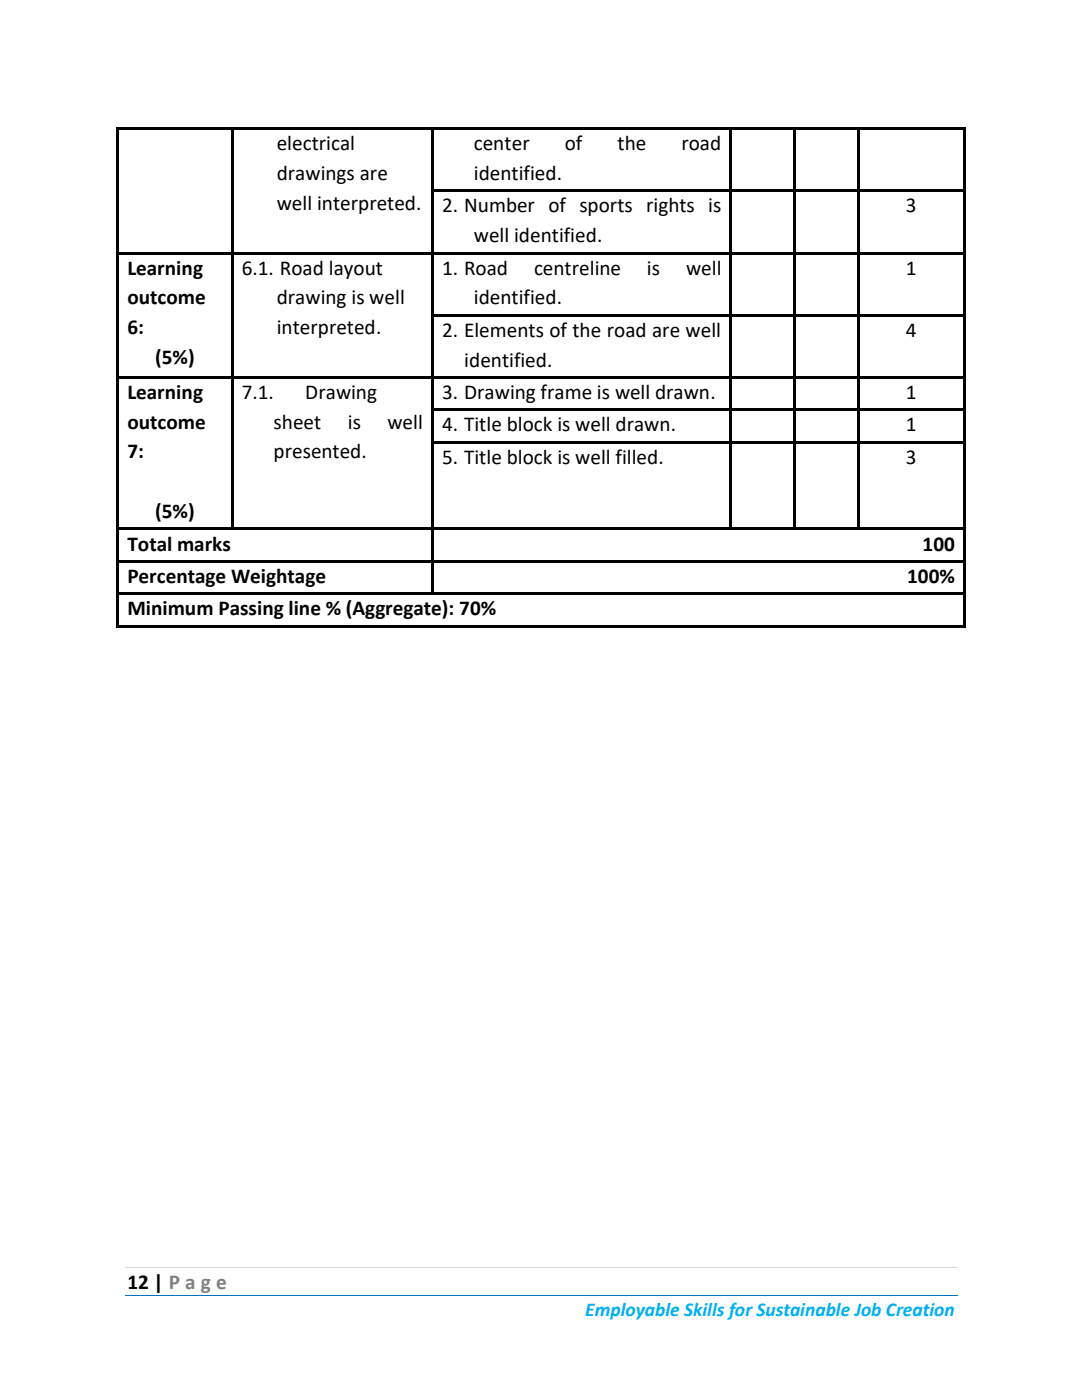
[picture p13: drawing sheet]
<svg xmlns="http://www.w3.org/2000/svg" width="216mm" height="279mm" viewBox="0 0 216 279" stroke-linecap="round" stroke-linejoin="round" font-family="sans-serif">
<defs><g id="words">
<g font-size="4.2">
<text x="55.2" y="30">electrical</text>
<text x="94.5" y="30">center</text>
<text x="112.7" y="30">of</text>
<text x="123.2" y="30">the</text>
<text x="136" y="30">road</text>
<text x="55.2" y="35.9">drawings are</text>
<text x="94.5" y="35.9">identified.</text>
<text x="55.2" y="41.8">well interpreted.</text>
<text x="88.2" y="42.4">2. Number of sports rights is</text>
<text x="180.8" y="42.4">3</text>
<text x="94.5" y="48.3">well identified.</text>
<text x="25.4" y="54.8">Learning</text>
<text x="48.2" y="54.8">6.1. Road layout</text>
<text x="88.2" y="54.8">1. Road</text>
<text x="106.6" y="54.8">centreline</text>
<text x="129.1" y="54.8">is</text>
<text x="136.9" y="54.8">well</text>
<text x="180.8" y="54.8">1</text>
<text x="25.4" y="60.7">outcome</text>
<text x="55.2" y="60.7">drawing is well</text>
<text x="94.5" y="60.7">identified.</text>
<text x="25.4" y="66.7">6:</text>
<text x="55.2" y="66.7">interpreted.</text>
<text x="88.2" y="67.2">2. Elements of the road are well</text>
<text x="180.8" y="67.2">4</text>
<text x="31" y="72.6">(5%)</text>
<text x="92.6" y="73.2">identified.</text>
<text x="25.4" y="79.6">Learning</text>
<text x="48.2" y="79.6">7.1.</text>
<text x="60.9" y="79.6">Drawing</text>
<text x="88.2" y="79.6">3. Drawing frame is well drawn.</text>
<text x="180.8" y="79.6">1</text>
<text x="25.4" y="85.6">outcome</text>
<text x="54.6" y="85.6">sheet</text>
<text x="69.4" y="85.6">is</text>
<text x="77.3" y="85.6">well</text>
<text x="88.2" y="86.1">4. Title block is well drawn.</text>
<text x="180.8" y="86.1">1</text>
<text x="25.4" y="91.5">7:</text>
<text x="54.6" y="91.5">presented.</text>
<text x="88.2" y="92.6">5. Title block is well filled.</text>
<text x="180.8" y="92.6">3</text>
<text x="31" y="103.4">(5%)</text>
<text x="25.4" y="109.9">Total marks</text>
<text x="184.1" y="109.9">100</text>
<text x="25.4" y="116.3">Percentage Weightage</text>
<text x="181" y="116.3">100%</text>
<text x="25.4" y="122.8">Minimum Passing line % (Aggregate): 70%</text>
<text x="25.4" y="257.3">12 | P a g e</text>
</g>
<text font-size="3.9" fill="#00b0f0" x="116.8" y="262.7">Employable Skills for Sustainable Job Creation</text>
</g></defs>
<path d="M24.9 252.9h166.1" fill="none" stroke="#d9d9d9" stroke-width=".2"/>
<path d="M24.9 258.6h166.1" fill="none" stroke="#0070c0" stroke-width=".2"/>
<g fill="#000">
<path d="M23.2 25.4h.6v.6h-.6z" fill-rule="evenodd"/>
<path d="M23.2 25.4h.6v.5h-.6z" fill-rule="evenodd"/>
<path d="M23.2 25.9h.6v11.9h-.6z" fill-rule="evenodd"/>
<path d="M23.2 37.8h.6v.6h-.6z" fill-rule="evenodd"/>
<path d="M23.8 25.4h22.3v.5h-22.3z" fill-rule="evenodd"/>
<path d="M46.1 25.9l.5 .1z" fill-rule="evenodd"/>
<path d="M46.1 25.4h.5v.5h-.5z" fill-rule="evenodd"/>
<path d="M46.1 25.9h.5v11.9h-.5z" fill-rule="evenodd"/>
<path d="M46.1 37.8h.5v.6h-.5z" fill-rule="evenodd"/>
<path d="M46.6 25.4h39.4v.5h-39.4z" fill-rule="evenodd"/>
<path d="M86 25.9l.5 .1z" fill-rule="evenodd"/>
<path d="M86 25.4h.5v.5h-.5z" fill-rule="evenodd"/>
<path d="M86 25.9h.5v11.9h-.5z" fill-rule="evenodd"/>
<path d="M86 37.8h.5v.6h-.5z" fill-rule="evenodd"/>
<path d="M86.5 25.4h59.1v.5h-59.1z" fill-rule="evenodd"/>
<path d="M86.5 37.8h59.1v.5h-59.1z" fill-rule="evenodd"/>
<path d="M145.6 25.9l.5 .1z" fill-rule="evenodd"/>
<path d="M145.6 25.4h.5v.5h-.5z" fill-rule="evenodd"/>
<path d="M145.6 25.9h.5v11.9h-.5z" fill-rule="evenodd"/>
<path d="M145.6 37.8h.5v.6h-.5z" fill-rule="evenodd"/>
<path d="M146.1 25.4h12.1v.5h-12.1z" fill-rule="evenodd"/>
<path d="M146.1 37.8h12.1v.5h-12.1z" fill-rule="evenodd"/>
<path d="M158.2 25.9l.5 .1z" fill-rule="evenodd"/>
<path d="M158.2 25.4h.5v.5h-.5z" fill-rule="evenodd"/>
<path d="M158.2 25.9h.5v11.9h-.5z" fill-rule="evenodd"/>
<path d="M158.2 37.8h.5v.6h-.5z" fill-rule="evenodd"/>
<path d="M158.7 25.4h12.3v.5h-12.3z" fill-rule="evenodd"/>
<path d="M158.7 37.8h12.3v.5h-12.3z" fill-rule="evenodd"/>
<path d="M171 25.9l.5 .1z" fill-rule="evenodd"/>
<path d="M171 25.4h.5v.5h-.5z" fill-rule="evenodd"/>
<path d="M171 25.9h.5v11.9h-.5z" fill-rule="evenodd"/>
<path d="M171 37.8h.5v.6h-.5z" fill-rule="evenodd"/>
<path d="M171.5 25.4h20.7v.5h-20.7z" fill-rule="evenodd"/>
<path d="M171.5 37.8h20.7v.5h-20.7z" fill-rule="evenodd"/>
<path d="M192.2 25.4h.5v.6h-.5z" fill-rule="evenodd"/>
<path d="M192.2 25.4h.5v.5h-.5z" fill-rule="evenodd"/>
<path d="M192.2 25.9h.5v11.9h-.5z" fill-rule="evenodd"/>
<path d="M192.2 37.8h.5v.6h-.5z" fill-rule="evenodd"/>
<path d="M23.2 38.4h.6v11.9h-.6z" fill-rule="evenodd"/>
<path d="M23.2 50.3h.6v.5h-.6z" fill-rule="evenodd"/>
<path d="M23.8 50.3h22.3v.5h-22.3z" fill-rule="evenodd"/>
<path d="M46.1 38.4h.5v11.9h-.5z" fill-rule="evenodd"/>
<path d="M46.1 50.3h.5v.5h-.5z" fill-rule="evenodd"/>
<path d="M46.6 50.3h39.4v.5h-39.4z" fill-rule="evenodd"/>
<path d="M86 38.4h.5v11.9h-.5z" fill-rule="evenodd"/>
<path d="M86 50.3h.5v.5h-.5z" fill-rule="evenodd"/>
<path d="M86.5 50.3h59.1v.5h-59.1z" fill-rule="evenodd"/>
<path d="M145.6 38.4h.5v11.9h-.5z" fill-rule="evenodd"/>
<path d="M145.6 50.3h.5v.5h-.5z" fill-rule="evenodd"/>
<path d="M146.1 50.3h12.1v.5h-12.1z" fill-rule="evenodd"/>
<path d="M158.2 38.4h.5v11.9h-.5z" fill-rule="evenodd"/>
<path d="M158.2 50.3h.5v.5h-.5z" fill-rule="evenodd"/>
<path d="M158.7 50.3h12.3v.5h-12.3z" fill-rule="evenodd"/>
<path d="M171 38.4h.5v11.9h-.5z" fill-rule="evenodd"/>
<path d="M171 50.3h.5v.5h-.5z" fill-rule="evenodd"/>
<path d="M171.5 50.3h20.7v.5h-20.7z" fill-rule="evenodd"/>
<path d="M192.2 38.4h.5v11.9h-.5z" fill-rule="evenodd"/>
<path d="M192.2 50.3h.5v.5h-.5z" fill-rule="evenodd"/>
<path d="M23.2 50.8h.6v11.9h-.6z" fill-rule="evenodd"/>
<path d="M23.2 62.7h.6v.5h-.6z" fill-rule="evenodd"/>
<path d="M23.2 63.2h.6v11.9h-.6z" fill-rule="evenodd"/>
<path d="M23.2 75.1h.6v.5h-.6z" fill-rule="evenodd"/>
<path d="M23.8 75.1h22.3v.5h-22.3z" fill-rule="evenodd"/>
<path d="M46.1 50.8h.5v11.9h-.5z" fill-rule="evenodd"/>
<path d="M46.1 62.7h.5v.5h-.5z" fill-rule="evenodd"/>
<path d="M46.1 63.2h.5v11.9h-.5z" fill-rule="evenodd"/>
<path d="M46.1 75.1h.5v.5h-.5z" fill-rule="evenodd"/>
<path d="M46.6 75.1h39.4v.5h-39.4z" fill-rule="evenodd"/>
<path d="M86 50.8h.5v11.9h-.5z" fill-rule="evenodd"/>
<path d="M86 62.7h.5v.5h-.5z" fill-rule="evenodd"/>
<path d="M86 63.2h.5v11.9h-.5z" fill-rule="evenodd"/>
<path d="M86 75.1h.5v.5h-.5z" fill-rule="evenodd"/>
<path d="M86.5 62.7h59.1v.5h-59.1z" fill-rule="evenodd"/>
<path d="M86.5 75.1h59.1v.5h-59.1z" fill-rule="evenodd"/>
<path d="M145.6 50.8h.5v11.9h-.5z" fill-rule="evenodd"/>
<path d="M145.6 62.7h.5v.5h-.5z" fill-rule="evenodd"/>
<path d="M145.6 63.2h.5v11.9h-.5z" fill-rule="evenodd"/>
<path d="M145.6 75.1h.5v.5h-.5z" fill-rule="evenodd"/>
<path d="M146.1 62.7h12.1v.5h-12.1z" fill-rule="evenodd"/>
<path d="M146.1 75.1h12.1v.5h-12.1z" fill-rule="evenodd"/>
<path d="M158.2 50.8h.5v11.9h-.5z" fill-rule="evenodd"/>
<path d="M158.2 62.7h.5v.5h-.5z" fill-rule="evenodd"/>
<path d="M158.2 63.2h.5v11.9h-.5z" fill-rule="evenodd"/>
<path d="M158.2 75.1h.5v.5h-.5z" fill-rule="evenodd"/>
<path d="M158.7 62.7h12.3v.5h-12.3z" fill-rule="evenodd"/>
<path d="M158.7 75.1h12.3v.5h-12.3z" fill-rule="evenodd"/>
<path d="M171 50.8h.5v11.9h-.5z" fill-rule="evenodd"/>
<path d="M171 62.7h.5v.5h-.5z" fill-rule="evenodd"/>
<path d="M171 63.2h.5v11.9h-.5z" fill-rule="evenodd"/>
<path d="M171 75.1h.5v.5h-.5z" fill-rule="evenodd"/>
<path d="M171.5 62.7h20.7v.5h-20.7z" fill-rule="evenodd"/>
<path d="M171.5 75.1h20.7v.5h-20.7z" fill-rule="evenodd"/>
<path d="M192.2 50.8h.5v11.9h-.5z" fill-rule="evenodd"/>
<path d="M192.2 62.7h.5v.5h-.5z" fill-rule="evenodd"/>
<path d="M192.2 63.2h.5v11.9h-.5z" fill-rule="evenodd"/>
<path d="M192.2 75.1h.5v.5h-.5z" fill-rule="evenodd"/>
<path d="M23.2 75.6h.6v5.9h-.6z" fill-rule="evenodd"/>
<path d="M23.2 81.5h.6v.6h-.6z" fill-rule="evenodd"/>
<path d="M23.2 82.1h.6v5.9h-.6z" fill-rule="evenodd"/>
<path d="M23.2 88h.6v.6h-.6z" fill-rule="evenodd"/>
<path d="M46.1 75.6h.5v5.9h-.5z" fill-rule="evenodd"/>
<path d="M46.1 81.5h.5v.6h-.5z" fill-rule="evenodd"/>
<path d="M46.1 82.1h.5v5.9h-.5z" fill-rule="evenodd"/>
<path d="M46.1 88h.5v.6h-.5z" fill-rule="evenodd"/>
<path d="M86 75.6h.5v5.9h-.5z" fill-rule="evenodd"/>
<path d="M86 81.5h.5v.6h-.5z" fill-rule="evenodd"/>
<path d="M86 82.1h.5v5.9h-.5z" fill-rule="evenodd"/>
<path d="M86 88h.5v.6h-.5z" fill-rule="evenodd"/>
<path d="M86.5 81.5h59.1v.5h-59.1z" fill-rule="evenodd"/>
<path d="M86.5 88h59.1v.5h-59.1z" fill-rule="evenodd"/>
<path d="M145.6 75.6h.5v5.9h-.5z" fill-rule="evenodd"/>
<path d="M145.6 81.5h.5v.6h-.5z" fill-rule="evenodd"/>
<path d="M145.6 82.1h.5v5.9h-.5z" fill-rule="evenodd"/>
<path d="M145.6 88h.5v.6h-.5z" fill-rule="evenodd"/>
<path d="M146.1 81.5h12.1v.5h-12.1z" fill-rule="evenodd"/>
<path d="M146.1 88h12.1v.5h-12.1z" fill-rule="evenodd"/>
<path d="M158.2 75.6h.5v5.9h-.5z" fill-rule="evenodd"/>
<path d="M158.2 81.5h.5v.6h-.5z" fill-rule="evenodd"/>
<path d="M158.2 82.1h.5v5.9h-.5z" fill-rule="evenodd"/>
<path d="M158.2 88h.5v.6h-.5z" fill-rule="evenodd"/>
<path d="M158.7 81.5h12.3v.5h-12.3z" fill-rule="evenodd"/>
<path d="M158.7 88h12.3v.5h-12.3z" fill-rule="evenodd"/>
<path d="M171 75.6h.5v5.9h-.5z" fill-rule="evenodd"/>
<path d="M171 81.5h.5v.6h-.5z" fill-rule="evenodd"/>
<path d="M171 82.1h.5v5.9h-.5z" fill-rule="evenodd"/>
<path d="M171 88h.5v.6h-.5z" fill-rule="evenodd"/>
<path d="M171.5 81.5h20.7v.5h-20.7z" fill-rule="evenodd"/>
<path d="M171.5 88h20.7v.5h-20.7z" fill-rule="evenodd"/>
<path d="M192.2 75.6h.5v5.9h-.5z" fill-rule="evenodd"/>
<path d="M192.2 81.5h.5v.6h-.5z" fill-rule="evenodd"/>
<path d="M192.2 82.1h.5v5.9h-.5z" fill-rule="evenodd"/>
<path d="M192.2 88h.5v.6h-.5z" fill-rule="evenodd"/>
<path d="M23.2 88.6h.6v16.7h-.6z" fill-rule="evenodd"/>
<path d="M23.2 105.3h.6v.6h-.6z" fill-rule="evenodd"/>
<path d="M23.2 105.9h.6v5.9h-.6z" fill-rule="evenodd"/>
<path d="M23.2 111.8h.6v.5h-.6z" fill-rule="evenodd"/>
<path d="M23.2 112.3h.6v6h-.6z" fill-rule="evenodd"/>
<path d="M23.2 118.3h.6v.5h-.6z" fill-rule="evenodd"/>
<path d="M23.8 105.3h22.3v.5h-22.3z" fill-rule="evenodd"/>
<path d="M23.8 111.8h62.2v.5h-62.2z" fill-rule="evenodd"/>
<path d="M23.8 118.3h62.2v.5h-62.2z" fill-rule="evenodd"/>
<path d="M46.1 88.6h.5v16.7h-.5z" fill-rule="evenodd"/>
<path d="M46.1 105.3h.5v.5h-.5z" fill-rule="evenodd"/>
<path d="M46.6 105.3h39.4v.5h-39.4z" fill-rule="evenodd"/>
<path d="M86 88.6h.5v16.7h-.5z" fill-rule="evenodd"/>
<path d="M86 105.3h.5v.6h-.5z" fill-rule="evenodd"/>
<path d="M86 105.9h.5v5.9h-.5z" fill-rule="evenodd"/>
<path d="M86 111.8h.5v.5h-.5z" fill-rule="evenodd"/>
<path d="M86 112.3h.5v6h-.5z" fill-rule="evenodd"/>
<path d="M86 118.3h.5v.5h-.5z" fill-rule="evenodd"/>
<path d="M86.5 105.3h59.1v.5h-59.1z" fill-rule="evenodd"/>
<path d="M86.5 111.8h105.7v.5h-105.7z" fill-rule="evenodd"/>
<path d="M86.5 118.3h105.7v.5h-105.7z" fill-rule="evenodd"/>
<path d="M145.6 88.6h.5v16.7h-.5z" fill-rule="evenodd"/>
<path d="M145.6 105.3h.5v.5h-.5z" fill-rule="evenodd"/>
<path d="M146.1 105.3h12.1v.5h-12.1z" fill-rule="evenodd"/>
<path d="M158.2 88.6h.5v16.7h-.5z" fill-rule="evenodd"/>
<path d="M158.2 105.3h.5v.5h-.5z" fill-rule="evenodd"/>
<path d="M158.7 105.3h12.3v.5h-12.3z" fill-rule="evenodd"/>
<path d="M171 88.6h.5v16.7h-.5z" fill-rule="evenodd"/>
<path d="M171 105.3h.5v.5h-.5z" fill-rule="evenodd"/>
<path d="M171.5 105.3h20.7v.5h-20.7z" fill-rule="evenodd"/>
<path d="M192.2 88.6h.5v16.7h-.5z" fill-rule="evenodd"/>
<path d="M192.2 105.3h.5v.6h-.5z" fill-rule="evenodd"/>
<path d="M192.2 105.9h.5v5.9h-.5z" fill-rule="evenodd"/>
<path d="M192.2 111.8h.5v.5h-.5z" fill-rule="evenodd"/>
<path d="M192.2 112.3h.5v6h-.5z" fill-rule="evenodd"/>
<path d="M192.2 118.3h.5v.5h-.5z" fill-rule="evenodd"/>
<path d="M23.2 118.8h.6v6h-.6z" fill-rule="evenodd"/>
<path d="M23.2 124.8h.6v.5h-.6z" fill-rule="evenodd"/>
<path d="M23.2 124.8h.6v.5h-.6z" fill-rule="evenodd"/>
<path d="M23.8 124.8h168.4v.5h-168.4z" fill-rule="evenodd"/>
<path d="M192.2 118.8h.5v6h-.5z" fill-rule="evenodd"/>
<path d="M192.2 124.8h.5v.5h-.5z" fill-rule="evenodd"/>
<path d="M192.2 124.8h.5v.5h-.5z" fill-rule="evenodd"/>
</g>
<use href="#words"/>
</svg>
